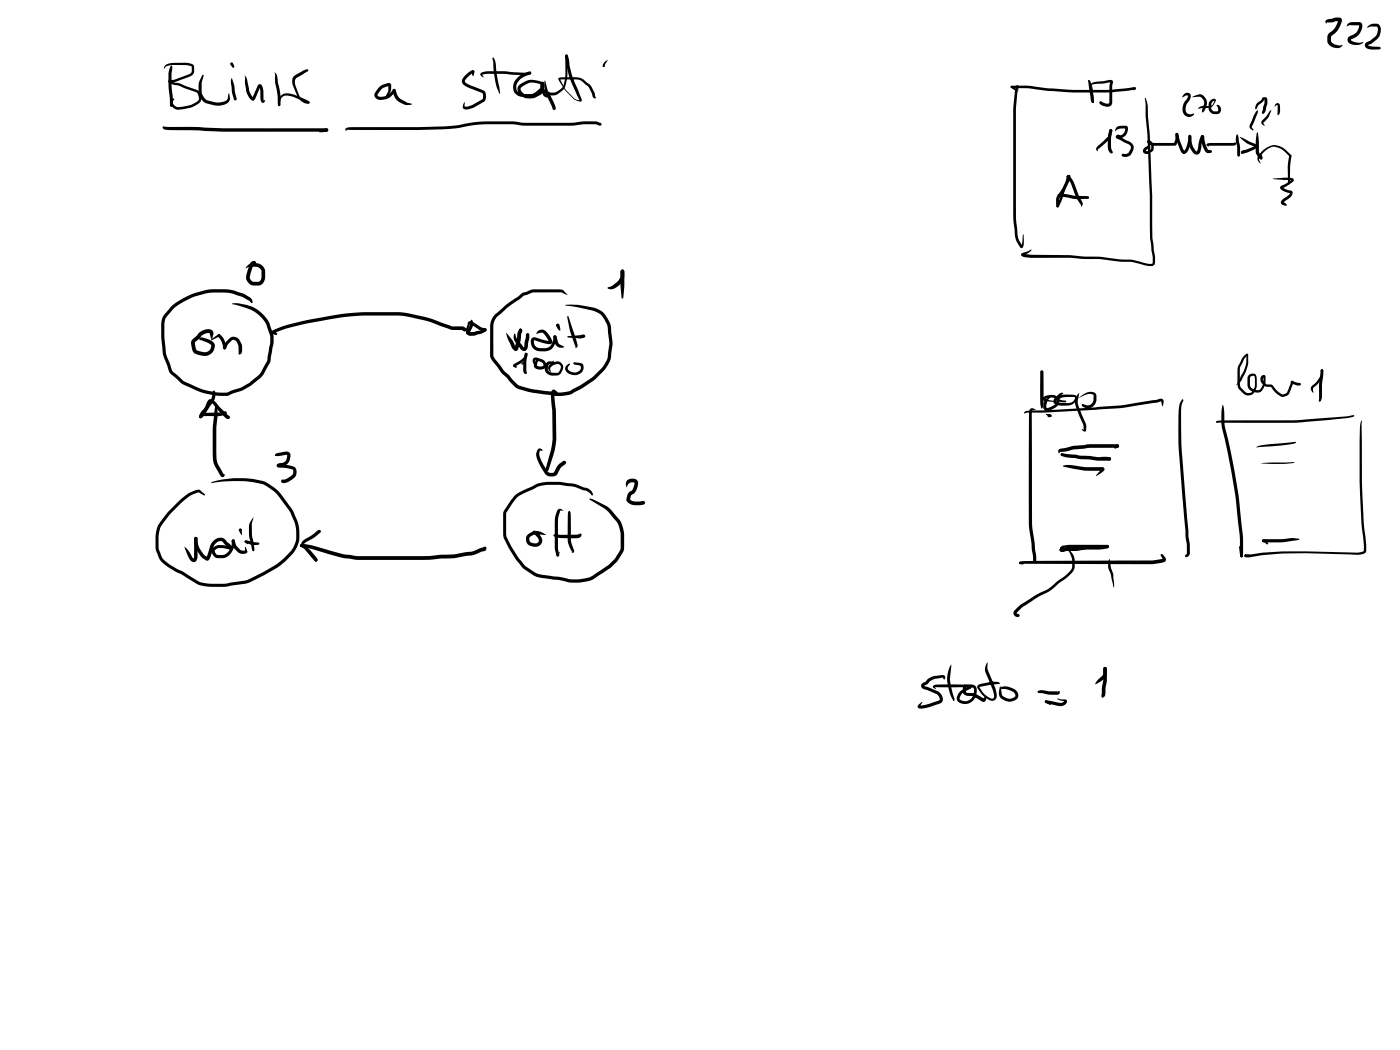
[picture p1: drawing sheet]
<svg xmlns="http://www.w3.org/2000/svg" width="285mm" height="214mm" viewBox="0 0 285 214" stroke-linecap="round" stroke-linejoin="round" font-family="sans-serif">
<g fill="#000">
<path d="M33.6 13.3l.7-.3 1-.2a8.9 8.9 0 0 1 3.6 .2h.2a.66 .66 0 0 1 .4 .8 1.42 1.42 0 0 1-1 1.8 10.3 10.3 0 0 1-3.4 1.2h-.6l-.2-.3 .1-.2 1.2-.1 3-1.1 .3-.3 .1-.3v-.9l-.3-.2-.8-.1-2.6-.1a1.7 1.7 0 0 0-1.8 .8l-.1-.1zM34.3 16.4l.3-.1 .7 .4 1.2 .2 3.5 1.4a1.79 1.79 0 0 1 .6 2.7l-.5 .3a7.1 7.1 0 0 1-4 1 1.34 1.34 0 0 1-1.2-1.9l.4-.4 .2 .2-.4 .5 .1 .4 .6 .6 .7 .1a6.1 6.1 0 0 0 3.7-1.2 1.31 1.31 0 0 0-.4-1.9l-3.5-1.3-.9-.1a1.43 1.43 0 0 1-1.1-.7zM34.9 13.3a2.08 2.08 0 0 1 0 1.8v2.4l.3 2.5v1.5l-.3 .3-.3-.3-.2-3a11.1 11.1 0 0 1 .2-4.8zM41.2 15.3l.1-.1 .2 .2-.4 1.6v1.9a2.15 2.15 0 0 0 1.3 1.6l1.9 .4 1.4-.3 .6-.4 .3-1.2 .2 1.1a1.52 1.52 0 0 1-1.3 1.3l-1 .1-.8-.1a4.1 4.1 0 0 1-2.2-.7l-.5-.5a3.2 3.2 0 0 1-.6-2.6l.2-1zM47.2 15.9l.5 1.6 .5 2.6-.1 .3-.2 .1-.3-.2-.3-1.2-.1-1.3a2.56 2.56 0 0 1 0-1.9zM47 12.8l.2-.1 .2 .2 .3 .6-.1 .3-.3-.1-.4-.6zM47 12.8h.4l.4 .8-.8-.4zM49.8 15.4v-.1a2.96 2.96 0 0 1 .7 2l.3 1.4 .8 1.2h-.3l1.2-2.5a.57 .57 0 0 1 .7-.2 .57 .57 0 0 1 .3 .6l.2 2.7h-.1l.3-.1a.42 .42 0 0 1-.4 .6 .42 .42 0 0 1-.4-.6l-.1-1.9-.2-.8 .2-.1-.9 2.3a.62 .62 0 0 1-.5 .6 .62 .62 0 0 1-.7-.4l-.8-1.5zM56 14.7l.3 .4a26.5 26.5 0 0 1 .8 6.2l-.3 .3-.2-.3-.1-2.1-.5-2.3zM77.3 17.7l1.3-.7a.6 .6 0 0 1 .7-.1 .6 .6 0 0 1 .4 .6l-.2 1-.7 1.1-.2-.2 .5-.9-.1-1.1 .2 .1-1.5 .6-.8 1.3a.95 .95 0 0 0 1.2 .3l.9-.3 1-1.2 .2-.1 .3 .1-.1 .5-.7 .8a2.3 2.3 0 0 1-3.4 .2v-.7zM80 18.2l.2-.1 .3 .1 .4 1.2 .5 .6 1.4 .9 1.1 .3-.2 .1-1.2 .1-1.5-.8-.7-.9-.4-1.3zM96.1 14.4l.2-.1 .3 .2-.1 .9-.2 .1-.3-.9z"/>
<path d="M94.7 15.4l.9-.8a.57 .57 0 0 1 1 0l-.3 .3a4.3 4.3 0 0 0-1.7 1.6l.1 .2 .5 .4 2.9 1.2a1.5 1.5 0 0 1 .4 2.4l-2 1.2-1.6 .4a.65 .65 0 0 1-.7-.3 .65 .65 0 0 1 .1-.8l.3-.4 .1 .9 1.3-.3 2.2-1.2 .1-.3-.1-.9-3.3-1.4a1.21 1.21 0 0 1-.9-1 1.21 1.21 0 0 1 .7-1.2zM97.9 14.9l.5-.3 .9-.1h3.5l4 .3 .9-.1-.1 .2 .3-.3a.38 .38 0 0 1 .2 .5 .38 .38 0 0 1-.5 .2l-4.8-.3h-3.7l-1 .2 .4 .4-.1 .1-.6-.4zM100.4 11.7a4 4 0 0 1 .6 2.6l.7 3.4v1.4a16.9 16.9 0 0 1-1.3-6.7l-.1-.6zM105.4 15.8l1.2-.8a1.45 1.45 0 0 1 1.5-.4l.1 .3-.1 .1-.4 .1h.2a3.4 3.4 0 0 0-2.8 2.4 1.35 1.35 0 0 0 1.6 1.6h1.2a3 3 0 0 0 2.1-1.3v-.6a3.2 3.2 0 0 0-4 .7v.1a1.92 1.92 0 0 0 2.8 1.3l1-.4 .3-.4 .3-.9-.1-.4h.1l-.2-.3v-.2a.65 .65 0 0 1 .7 .3 .65 .65 0 0 1 0 .7l-.3 1-.6 .6a3.6 3.6 0 0 1-3.1 .6 1.82 1.82 0 0 1-1.3-2.4 3.7 3.7 0 0 1 4.9-.5 1.47 1.47 0 0 1-.5 1.8l-.6 .4a3.1 3.1 0 0 1-2.7 .5 2.12 2.12 0 0 1-2.2-1.3 2.12 2.12 0 0 1 .8-2.5zM110.1 18.2l.5 .4 .6 .6 1 .5-.1 .1a1.44 1.44 0 0 1-1.9-1.1zM115.1 11.2l.2-.1 .3 .3-.1 2.6a5.8 5.8 0 0 1-.9 4.3 2.63 2.63 0 0 1-3.4 .8l-.5-.3a1.46 1.46 0 0 1-.3-2.1h.3v.2l-.1 .3 .1-.1 .1 1 .7 .5a1.85 1.85 0 0 0 2 0l1.1-.9 .4-1.4 .1-1.2zM110.9 16.5h.1l.6 2 1.3 2.6 .3 .9-.1 .3h-.5l-.7-1.6a6.4 6.4 0 0 1-1.1-4.2zM115.1 11.2l.2-.1 .3 .2a26.1 26.1 0 0 0 2.4 7.9l.4 .9a.37 .37 0 0 1 0 .5 .37 .37 0 0 1-.5 0l-1.1-.4a11.8 11.8 0 0 1-3.1-3.9 .33 .33 0 0 1 0-.4 .33 .33 0 0 1 .4-.1l3.1-.1 1.4 .4 1.7 1.4 .7 1.3 .1 .8 .3 .3-.2 .2-.4-.3-1-2.1-1.6-1.3-1-.2h-3.2l.1-.1v.2a8.4 8.4 0 0 0 2.9 3.8l.6 .3h.5l-.1 .1a26.3 26.3 0 0 1-2.7-7.3l-.3-1.8zM123.2 12.6l.6-.5-.6 .9v.5a.26 .26 0 0 1-.4 0 .26 .26 0 0 1 0-.4zM205.8 17.5h.2a21.5 21.5 0 0 1 5.1 .2 93.2 93.2 0 0 0 15.6 .5l4.3-.5 .3 .3-.4 .3a46.6 46.6 0 0 1-10.1 .5 78.4 78.4 0 0 1-10.6-.7l-4.2-.2-.3-.2zM205.8 17.5h.3l1.2 1.1-.2 .1-1.3-.8zM207 17.4l.1-.1 .2 .2-.5 4.8 .1 22.3 .3 3.5 .3 .8 .6 1.2h-.2l.2-.7 .2-1.7 .2 1.4a1.22 1.22 0 0 1-.5 1.4l-.4-.3a5.4 5.4 0 0 1-1.1-3.7l-.2-2.3v-21.9l.4-3.9z"/>
<path d="M207.1 17.3l.2 .2 .1 1.1-.4-1zM221.6 16.3l.2 .2-.3 .3zM221.7 16.3l.2 .2-.2 .1-.1-.1zM221.7 16.3l.3 .3a12.1 12.1 0 0 1 .7 3.9v.4h-.3l-.3-.4-.4-2.4-.1-1.6zM230.9 17.8l.3 .1v.3l-.4-.1zM230.8 18l.2-.2 .3 .2-.5 .4-.1-.1zM241.1 19.2a.79 .79 0 0 1 1.1-.2 .79 .79 0 0 1 .1 1.2l-.1 .2a2.19 2.19 0 0 0-.6 2.6h.1a1.15 1.15 0 0 0 1.3 .1l.1 .2a1.38 1.38 0 0 1-1.8 .3 1.38 1.38 0 0 1-.5-1.8l.2-.7 .7-1 .2-.6-.4-.1-.8 .4zM242.8 19.7l.6-.3a1.61 1.61 0 0 1 1.8 .2 1.61 1.61 0 0 1 .5 1.8l-.4 1-.3 .4a.24 .24 0 0 1-.3-.1 .24 .24 0 0 1 0-.3l.4-1.2a1.24 1.24 0 0 0-1.1-1.5l-1.2 .1zM270 4.1l.4-.2 1.7-.3a.76 .76 0 0 1 1.1 .7 5.2 5.2 0 0 1-2.2 3.2v.9a1.71 1.71 0 0 0 1.8 .9l.4-.2 .1 .1a1.85 1.85 0 0 1-3-.7l-.1-1 .3-.6a4.4 4.4 0 0 0 2-2.7l.2 .1h-.8l-.7 .3-1-.1-.2 .3-.1-.3zM274.4 4.9l.7-.4h1.4a.84 .84 0 0 1 .8 .4 .84 .84 0 0 1 0 .9 3.3 3.3 0 0 1-2.2 2.2v.2a2.88 2.88 0 0 0 2.2 .4h.3a2.18 2.18 0 0 1-3.1-.1 .91 .91 0 0 1 .8-1.3 2.17 2.17 0 0 0 1.4-2.1h-1.9l-.7 .3zM278.6 5.3l.7-.4 .8-.1a1.16 1.16 0 0 1 1 1.7l-.2 .7-.4 .6-1.1 1-.8 .4 .6 .2 1.7 .1 .2 .3-.1 .2a2.53 2.53 0 0 1-1.9 .1l-.3-.1a.81 .81 0 0 1-.9-.7 .81 .81 0 0 1 .8-.9l1.2-.8a1.99 1.99 0 0 0 .5-2.1l-.1-.1h-1.1l-1 .3zM33.3 25.8l7.2 .1a63 63 0 0 0 9.4 .2h16.6l.2 .1 .1 .3-.1 .2a482 482 0 0 1-33.2-.3l-.4-.4z"/>
<path d="M33.3 25.8l.4 .4-.5-.1-.1-.1zM57.2 19.4h.1a2.55 2.55 0 0 1 2.8-.1l2.7 1.2 .2 .3v.2l-.2 .1-2.9-1.3-.9-.3a1.36 1.36 0 0 0-1.9 .8v1.1l-.1 .1h-.3a2.35 2.35 0 0 1 .5-2.1zM59.8 15.6l2-1.2 .7-.3 .2 .1 .1 .1-.2 .3-1.9 1.1a1.09 1.09 0 0 0-.6 1.4l.8 2.3a2.02 2.02 0 0 0 1.8 1.3l.3 .1a.58 .58 0 0 1-1 .2l-.7-.5-.6-.5-1-2.4a1.92 1.92 0 0 1 .1-2zM62.6 20.8l.4-.1v.3l-.3 .1zM65 26.6l1.5-.5 .2 .1 .1 .3-.2 .3-1.1 .1h-.5l-.1-.1zM70.4 26.1l.2-.1a7.7 7.7 0 0 1 3.1-.1h1.6a181.8 181.8 0 0 0 18-.4 41.4 41.4 0 0 1 13.4-.5h9.7l2.6-.3h2.4l.6 .3a.42 .42 0 0 1 .4 .5l-.3 .1-.8-.3h-2.3l-2.6 .3h-9.3a47.1 47.1 0 0 0-12.8 .3l-.9 .2a194.2 194.2 0 0 1-19.7 .4l-3.2-.1 .1 .4-.3-.4zM215.5 39.5a9.5 9.5 0 0 1 3.4 .4h2.6l.3 .3-.3 .3h-2.9l-3.1-.6-.1-.2zM217.3 35.7l.3 .1-.1 .4-.3-.1zM217.2 35.8a.83 .83 0 0 1 1.1 .7l.3 .6 1.1 3 .7 1.2v.4l-.2 .3-1.1-1.7-1-2.9-.9-1.5zM217.5 35.6h.2a1.13 1.13 0 0 1-.1 1.5l-.8 1.8-1 1.4-.3 1.9h-.4v-.3a2.87 2.87 0 0 1 .1-1.9l1-1.5 1.1-2.1zM222.2 17l.8-.3 2.8-.4a.55 .55 0 0 1 .8 .5l-.2 .8 .1 3.3a1 1 0 0 1-1.6 .8l-.4-.2a.7 .7 0 0 1-.6-.8h.4a1.6 1.6 0 0 0 1.5 .3l.1-3.7 .2-.6v.1l-3.8 .5 .5 3.3-.1 .3-.2 .1-.2-.2 .1-1.2-.3-2.3zM223.4 29.8l2.3-2.1h.4v.4l-2.6 2.3v.5l-.3-.5z"/>
<path d="M225.9 26.4a.4 .4 0 0 1 .5 .1 .4 .4 0 0 1 0 .5l-.4 1.2-.3-.1-.1-.2zM225.9 26.4l.4-.1 .2 .3-.1 .2h-.4l-.2-.2zM225.9 26.5l.3-.2 .3 .3-.3 1.3v2l.4 1.1-.1 .2a.95 .95 0 0 1-.9-1.1l-.1-1.8zM227.4 25.9l.8-.3a1.51 1.51 0 0 1 1.4 .2 1.66 1.66 0 0 1-1.9 2.2v-.3l2.1 1.1a1.33 1.33 0 0 1 .9 1.8l-.3 .7a1.48 1.48 0 0 1-2 .5 .44 .44 0 0 1 .2-.5 .44 .44 0 0 1 .5 .1l.6-.3 .5-.8a.75 .75 0 0 0-.6-1l-1.9-1a.49 .49 0 0 1-.4-.7 .49 .49 0 0 1 .8-.1h.1a1.33 1.33 0 0 0 .9-1.4l.1 .1-1.5 .1-.7 .5 .1-.5zM233.1 20h.1a7.8 7.8 0 0 1 .5 3.9 266.5 266.5 0 0 1 .9 22.1v2.4l.6 3.7v1.3a.83 .83 0 0 1-1.2 .8l-3.5-.9h-2.6l-3.9-.5-3.5-.1-2.6-.2h-7.9l-1.7-.2-.4-.4 .3-.3 1.8 .3 7.9 .1 2.6 .2 3.6 .1 3.8 .5 2.7 .1 2.7 .7 1.1 .1 .3-.2v-1.1l-.5-3.7a281.6 281.6 0 0 0-.9-24.8zM233.6 28.7l.3-.2 .2 .1v.4l-.2 .1-.2-.1zM233.7 28.6h.4l.3 .4 .3 .1h4.4l-.1 .1 .3-.8v-1.1l.1-.2h.4l.1 1.3-.5 1.2-4.7 .1a.98 .98 0 0 1-1-1.1zM233.7 28.6a1.19 1.19 0 0 1 1.2 1.1 1.4 1.4 0 0 1-1.4 1.7 .77 .77 0 0 1-.8-.8 .77 .77 0 0 1 .8-.8l.6-.5-.1 .7-.7 .7 .3 .1 .7-.4 .1-.9-.5-.4h.1l-.3-.1-.1-.2zM239.4 27.1l.2-.1 .3 .3 .3 1.4 .9 2a5.4 5.4 0 0 0 .9-3.2h.2a.67 .67 0 0 1 .3 .9l-.2 1a2.18 2.18 0 0 1-1.2 2l-.4-.2-.5-.8-.6-1.7-.3-1.3zM242 27.5h.5a4.5 4.5 0 0 0 1 3.3h.2l.1-.2 .6-2.6 .1-.4 .3-.1 .3 .3-.3 .8-.4 2.2a.85 .85 0 0 1-.7 .7 .85 .85 0 0 1-.9-.5 4.2 4.2 0 0 1-.8-3.5zM244 22a1.58 1.58 0 0 1 1.4-.4l1.3-.1 .3-.3 .3-.7-.6 .5-.1 1.1 .5 .6h.7l.2-.5-.1-.5-.2-.2a.68 .68 0 0 1 .7 .1 .68 .68 0 0 1 .2 .7l-.1 .5-.3 .3-1 .1a1.29 1.29 0 0 1-1.1-1.3v-.4a1.29 1.29 0 0 1 .8-1.3l.4-.1a.36 .36 0 0 1 .3 .3 .36 .36 0 0 1-.2 .4l-.4 .7-.5 .4-2.5 .3zM244.6 27.6l.4-.1 .2 .3-.1 .2-.4 .1-.2-.3z"/>
<path d="M244.6 27.6l.2-.1 .4 .2a5.7 5.7 0 0 0 .8 2.8l.7 .2v.4l-.7 .1-.4-.1a4.8 4.8 0 0 1-1-3.2zM245.8 29.3l.7-.2h4.6l.4-.1a.36 .36 0 0 1 .1 .4 .36 .36 0 0 1-.4 .2l-5.3 .1-.2-.1zM245.7 29.3l.4 .1 .1 .3-.1 .1-.4-.2zM251.9 27.3l.2 .4 .4 2.3v1.6l-.3 .3-.3-.3-.2-2.5a2.19 2.19 0 0 1 .2-1.8zM252.3 31.2l.1 .1v.4l-.3 .1-.1-.3zM252.4 27.9l3.6 1.5 .2 .3-.3 .3-.6-.2a5.7 5.7 0 0 1-2.9-1.9zM252.7 30.9h.3l.4 .2v.1a.38 .38 0 0 1-.5 .1 .38 .38 0 0 1-.2-.3zM252.7 30.9l.2-.1 .2 .2v.2l-.4-.1zM255.9 22.5l.2 .1v.3l-1.2 2.9 .3 .7-.2 .1-.6-.7a1.39 1.39 0 0 1 .4-1.2l.5-1.2zM257 19.9a.59 .59 0 0 1 .6-.1 .59 .59 0 0 1 .4 .5v.9l-.2 .6a1.66 1.66 0 0 1-.6 1.4l-.3-.3 .5-1.8 .1-.9 .1 .1h-.3l.1-.1-.3 .5-.8 .7-.4 .7-.2 .2-.2-.2 .3-1 1-.7zM255.9 27.1l.1-.2a13 13 0 0 1 .3 4l.8 1.3-.3 .3a2.15 2.15 0 0 1-1.1-1.6zM252.8 30.8l2.1-.8 1-.6a.43 .43 0 0 1 .2 .5 .43 .43 0 0 1-.4 .3l-1.8 .9h-.8l-.2 .2-.2-.2z"/>
<path d="M257 30.8a3.2 3.2 0 0 1 5.2 .1l.7 .8-.2 .3-.1-.1a4.3 4.3 0 0 0-3.4-2 4.3 4.3 0 0 0-2.9 2.6l.4 .6-.1 .2-.5-.7a1.65 1.65 0 0 1 .7-1.7zM256.8 31.5l.2 .1a.56 .56 0 0 1-.2 .9l-.3-.3zM258.6 22.6l.2-.1v.2a4.1 4.1 0 0 1-1.4 2.2l-.2 .2 .3 .5-.6-.3-.1-.5zM259.2 36.4l3.4-.2a.52 .52 0 0 1 .7 .1 .52 .52 0 0 1-.1 .7l-1.5 1.1-.6 .2v-.2l1.2 .6a.71 .71 0 0 1 .9 .4 .71 .71 0 0 1-.3 .9l-1.5 1.2 .6 .5-.2 .3-.2-.2a.68 .68 0 0 1-.8-.4 .68 .68 0 0 1 .4-.9l1.1-.7 .3-.6 .1 .1a2.66 2.66 0 0 1-2.1-1.1 1.46 1.46 0 0 1 1.2-.8l1.2-.8v.1l-1.6-.1zM259.7 21.1l.6-.1 .3 .4v1.4l-.4 .6-.2-.1 .1-1.9h-.3l-.3 .4zM262.4 37.1l.2 .3-.2 .2-.2-.2zM262.5 31.7l.2-.2 .2 .2-.2 2.3-.1 3.4-.2 .2-.2-.2v-3.5zM50.3 54.1l.7-.4 1.3-.1a1.86 1.86 0 0 1 1.7 1.7v1.1a1.62 1.62 0 0 1-1.6 1.7h-.5a1.75 1.75 0 0 1-1.7-2.3l.6-1.9a.75 .75 0 0 1 .5-.7 .75 .75 0 0 1 .8 .3v.5l-.2 .2-.2-.1-.1-.4a.24 .24 0 0 1 .1 .2 .24 .24 0 0 1-.2 .2l-.6 1.9a.98 .98 0 0 0 .5 1.3l1.3 .1 .2-.2 .3-.6v-1.3a1.21 1.21 0 0 0-.9-1h-1.4l-.9 .3zM126.5 55l.2-.1a.85 .85 0 0 1 .4 1.1 3.3 3.3 0 0 1-2.8 2.9l-.6-.3 .6-.2a4.1 4.1 0 0 0 2-2zM126.5 55l.2-.1 .3 .1a3 3 0 0 1 .1 1.9l-.2 3.7-.2 .2-.1-.2-.3-3.7a3 3 0 0 1 .2-1.9zM208 51.6l1.9-.8a.65 .65 0 0 1-.6 .7l-1.1 .6-.2-.1zM217.2 35.9l.2-.2 .2 .2-.2 1.2-1.2 3.6-.6 1.4-.3 .1h-.2v-.3l1.2-2.9z"/>
<path d="M215.4 39.6h.3l.4 .3-.2 .1-.4-.1zM43 69.1l1.4-1.1 .3 .1 .1 .2-.1 .2-1.6 .8-.1-.1zM40.4 67.8a2.08 2.08 0 0 1 2.9-.4l.2 .5-.4 1.3-.4-1.4a2.24 2.24 0 0 0-2.3 1.3l-.7 .7 .3 1.5a3.6 3.6 0 0 0 2.1 .4 1.29 1.29 0 0 0 .9-1.4l-.7-.5-1.4-.7-.2 .2-.1-.1a.43 .43 0 0 1 .6-.5l1.1 .3 .9 .5a1.62 1.62 0 0 1-.4 2.7 3.2 3.2 0 0 1-3.5-.7l-.2-.6a1.51 1.51 0 0 1 .2-1.9zM43.3 79.7l.3-.1 .1 .1-.1 .2zM43.4 79.7l.2-.2a.68 .68 0 0 1 .3 .9 2.35 2.35 0 0 1-.7 1.7l-1.6 2.5a.75 .75 0 0 1-1 .5v-.5l.2-.1-.2 .1 2.4-3.2zM44.4 68.1a1.06 1.06 0 0 1 1.1 .8l.5 1.3v.8a.48 .48 0 0 1-.5-.1 .48 .48 0 0 1-.1-.5l-.5-1.3a1.04 1.04 0 0 1-.5-1zM46.1 69.5l.6-.6a1.35 1.35 0 0 1 2.1 .3l.5 1.2-.1 1.5a.36 .36 0 0 1-.3 .2 .36 .36 0 0 1-.4-.2v-1.5l-.5-1a.61 .61 0 0 0-.9 0 3 3 0 0 0-1.1 1.6l-.3 .1-.3-.3 .4-.9zM34.8 62.4a14.2 14.2 0 0 1 15.5-2.2l.9 .6 .3 .8-.2 .1-.6-.5a12.2 12.2 0 0 0-5.3-1.6 13.9 13.9 0 0 0-10.3 3.5l-1.3 1.5-.3 1.1v2.9l.3 3.2 1.2 3.7 1.4 1.2a5.1 5.1 0 0 0 2.8 1.7 14.4 14.4 0 0 0 7.1 1.5l-.1 .1 1.1-.5 1.7-.5 1.6-1 2.2-1.8 1.6-2.8 .5-2.9a4.8 4.8 0 0 0-.5-3.8 6.3 6.3 0 0 0-4.3-4l-2.8-.8v-.1a7.8 7.8 0 0 1 4.4 .8 7.1 7.1 0 0 1 3.8 5l.2 .8v1.3l-.6 3.7-1.4 2.8-.9 .9-1.8 1.5-1.8 1-1.5 .4a4.4 4.4 0 0 1-3 .6h-.6a17.9 17.9 0 0 1-6.8-2.3l-2.8-2.5-1.4-3.9-.3-3.3 .1-3.3 .4-1.1zM55.4 67.4l1.7-.8a67.6 67.6 0 0 1 25.3-2.9l1.7 .3a35.7 35.7 0 0 1 7.7 2.4l2.5 .1 .7 .4 .1 .2-.1 .3-.4 .1-.5-.3h-2l-1-.4a31 31 0 0 0-11.5-2.6 70.9 70.9 0 0 0-22.3 3l-1.5 .6v-.3l.5 .3 .2 .2-.3 .2-.8-.3-.1-.2zM95.3 65.6l.4-.2 .5 .1 2.1 1.2a.57 .57 0 0 1 .7 .7l-.2 .1-1.1-.3-2-1.3-.3 1 .1 .9-.3 .3a.91 .91 0 0 1-.2-1.2zM95.9 65.2l.1-.1a1.94 1.94 0 0 1-.2 2.3l-.3 .6h-.5l-.1-.2 .7-1.5zM95.3 67.7l2.4-.4 .8-.3-.1 .1 .4-.3 .3 .3a1.28 1.28 0 0 1-1.2 .9l-1.3 .3-1 .1-.3-.1-.1-.3z"/>
<path d="M103 67.7l.5 .5a5.7 5.7 0 0 1 1.4 2.3l.3 .3h-.4l.4-1.6 .2-1.5 .3-.7 .3-.1a.62 .62 0 0 1 .1 1.1l-.1 1.3-.4 1.5a.63 .63 0 0 1-.6 .7 .63 .63 0 0 1-.7-.5l-.9-2zM104.8 67.9l.4 1 1.5 1.9 .4-2.7 .3-.3 .3 .1a3.2 3.2 0 0 1-.2 2.1v.4a.84 .84 0 0 1-.5 1 .84 .84 0 0 1-1-.4l-1.3-1.8-.1-.7zM104.5 74.2l2.2-1.4 .2-.9 .2-.1 .3 .2-.1 .7-.4 .6-.8 .6-1.2 .7v-.2l.4 .3-.2 .2-.6-.3zM105.7 67l.3-.1 .3 .3-.4 .5-.2-.1zM107 71.8l.3 .1 .1 .2-.2 .2h-.3l-.1-.2zM106.9 72l.2-.2 .3 .3-.2 1.5v1.9a.49 .49 0 0 1-.2 .7l-.3-.2-.2-.5v-1.9zM109.5 67.4a1.37 1.37 0 0 1 2.2 .7l.5 .8a.7 .7 0 0 1 .2 1 .7 .7 0 0 1-1 .1l-2.7-.7a1.26 1.26 0 0 0 1.3 1.6h.9a1.8 1.8 0 0 0 1.8-2l.1-.6h.4a2.65 2.65 0 0 1-3.3 3.2 1.79 1.79 0 0 1-1.5-2.7l.5-.1 1.9 .5 1.1 .2-.1 .2-.9-1.5a.85 .85 0 0 0-1.3-.2l-.4 .1zM108.6 73l.6-.2 1.2 .4a1.07 1.07 0 0 1 .8 1.3 1.07 1.07 0 0 1-1.3 .7 1.01 1.01 0 0 1-1.2-.9 1.01 1.01 0 0 1 1.2-1l-.4 .4-.2 .7 .7 .2a.47 .47 0 0 0 .7-.2 .47 .47 0 0 0-.4-.6l-1.3-.4-.3 .7-.3-.6zM111.3 73.8l.4-.2 1.1-.1-.2 .4-.7 .2a.96 .96 0 0 0-.4 1.1 .96 .96 0 0 0 .8 .7h.9a1.02 1.02 0 0 0 1-1.2l-.5-.6-.7 .1a.91 .91 0 0 0-.9 1.2l.1 .2a.69 .69 0 0 1-.4-1.1 1.69 1.69 0 0 1 2.6-.5 1.61 1.61 0 0 1-1.2 2.5h-.5a1.58 1.58 0 0 1-1.7-.9 1.58 1.58 0 0 1 .3-1.8zM112.4 79.5l.3-.2 .3 .4-.1 .6 .3 3.2 .1 5.9-.6 3-1 3.3-.3 .2h-.2l-.1-.4 1.1-4 .3-2.1-.1-5.9-.2-2.7v-.8zM112.8 68.3h.2l.3 .2 .5 1.5 1.1 .6a1.31 1.31 0 0 1-1.5 0l-.5-.9-.2-1zM113.3 66l.3-.1a.95 .95 0 0 1 .4 1.2v.3l-.4-.4-.4-.7z"/>
<path d="M113.3 66l.3-.1 .3 .1 .3 1.1-.9-.7zM115.6 68.4l3.2-.3 .4 .3-.3 .4-.7 .1-2.6-.2-.1-.1zM100.8 64l2.2-1.9 3.3-2.4 2-.8h5.9l.5 .2 .9 1-1.5-.6-5.8 .1-1.7 .6-3.2 2.3-1.7 1.6a2.96 2.96 0 0 0-1.3 2.8l.1 5.5 2.1 3.1 3 3 2.9 .8 3.6 .4a7.3 7.3 0 0 0 4-.1l.6-.4a14 14 0 0 0 6.9-6l.2-1.3a8.3 8.3 0 0 0 0-4.2 4.3 4.3 0 0 0-3-4.4l-3.1-.7-2.5-.4v-.1a17.1 17.1 0 0 1 5.7 .5 4.9 4.9 0 0 1 3.6 5 8.8 8.8 0 0 1 0 4.3 5.1 5.1 0 0 1-2.1 4.1 13 13 0 0 1-3.6 2.9l-1.2 .7a6.8 6.8 0 0 1-5.6 .8l-3.6-.5-2.9-.7-.7-.4-1.6-1.9a5.7 5.7 0 0 1-1.8-2l-1.2-1.5-.4-.7v-4.4a5.9 5.9 0 0 1 .4-3.4zM115.6 64.3l1.8 5.1 .2 1.2a.21 .21 0 0 1-.2 .3 .21 .21 0 0 1-.2-.3l-1.2-3.2-.5-2.9zM115.4 74.3l.5-.3 .2 .1-.5 .7v.3a1.49 1.49 0 0 0 1.4 .7 1.49 1.49 0 0 0 1.3-.9l-.1-.4-1.3-.3-.2-.2 .1-.2a1.69 1.69 0 0 1 1.5 .1 1.2 1.2 0 0 1-.2 2.1 1.88 1.88 0 0 1-3-1.2zM211.9 75.5h.4l.1 .2-.3 .8-.3-.8zM211.9 75.5h.4l.1 .3 .1 6.5-.4 .9-.3-.9zM219.5 80.2l.2-.2-.3 1.7a7.7 7.7 0 0 0 1.2 3.4l.5 1.4v1.1a.49 .49 0 0 1-.4 .3 .49 .49 0 0 1-.5-.4l.1-.1 .5 .1-.1 .1-.2-1.2-.7-1.5a7.1 7.1 0 0 1-.9-3.3l.1-.6zM253.8 72.2l.1-.2 .2 .2a7.9 7.9 0 0 1-2 6l-.5 .3 .6-.9 1.1-2.2a5.8 5.8 0 0 0 .5-3.2zM253.7 72.2l.2-.2 .2 .2-.2 .2zM253.4 72.4l.5-.4 .2 .2-.8 1-.8 1.6-.1 3.1 .2 .9 .9 .9a1.2 1.2 0 0 0 1.3 .2 1.2 1.2 0 0 0 .6-1.1l.1-2a.5 .5 0 0 0-.6-.3 .5 .5 0 0 0-.4 .5v1.3a1.43 1.43 0 0 0 2.1 .9l.6-1.1v-1.4l.1 .1-.2 .2 .1 .5 .6 .7 1.1 .1 .2 .2a4.8 4.8 0 0 0 2 1.8l.9-.4 .8-1.9a.4 .4 0 0 1 .2-.5 .4 .4 0 0 1 .5 .2l1.3 .3v.4a1.88 1.88 0 0 1-1.7-.3l-.1-.1 .3-.1-.9 2.4-.5 .3-.9 .2a4 4 0 0 1-2.1-1.9l-.2-.1-1.1-.1-.7-.7a.87 .87 0 0 1-.3-1.1 .87 .87 0 0 1 1-.5 3.1 3.1 0 0 1-1.2 3.5 1.85 1.85 0 0 1-2.4-1.7v-1a.97 .97 0 0 1 1-1.2 .97 .97 0 0 1 .9 1.2v1.3a1.89 1.89 0 0 1-1.8 2l-.9-.3-1.1-1.2-.1-.7v-2.6a2.5 2.5 0 0 1 .5-1.9l.4-.9zM269 75.2h.3l.1 .9-.2 2v2.8l-.3 .8-.2 .1-.2-.2 .1-3.4z"/>
<path d="M42.5 81.4l.2-.1h.4a3.8 3.8 0 0 1 1.6 1.6l2 1.8 .1 .3-.1 .2-.3 .1-.5-.3-3.1-3.2-.7 1.4-.8 1.1-.2 .5v-.2v.5a.43 .43 0 0 1-.6-.2 .43 .43 0 0 1 .2-.6l.4-.7a3.2 3.2 0 0 0 1-1.7zM41.3 84.3l.4-.1v.3l-.3 .1zM41.4 84.2l.3-.1 2.9-.1 1.3-.3 .3 .4-.1 .2-.4 .2a8.8 8.8 0 0 1-4.1 .1h-.3zM41.3 84.3h.4l.3 .4-.6-.1zM44 82.5l.1 .1a10.5 10.5 0 0 1-.1 4.6l.1 6.5 .3 .8 1.1 2-.2 .1 .3-.1 .2 .2-.1 .1a.48 .48 0 0 1-.5 .4 .48 .48 0 0 1-.4-.5 6.9 6.9 0 0 1-1.4-3.2l-.1-6.7 .4-3.2 .1-1zM56.1 92.4l.3-.1 1.6-.3a.88 .88 0 0 1 1 .2 .88 .88 0 0 1 .1 1 1.88 1.88 0 0 1-2.1 1.8v-.2l-.3 .3-.3-.1a.52 .52 0 0 1 .5-.7h.4a1.12 1.12 0 0 0 1.1-.9l.1-.8-2.5 .3zM56.4 94.6l.3-.1 .2 .1-.1-.1a4.8 4.8 0 0 1 3.4 .8 1.68 1.68 0 0 1-.4 2l-1.6 1a.69 .69 0 0 1-1-.3l.1-.3 1-.2 1.2-.8 .2-.4-.1-.7a5.8 5.8 0 0 0-2.8-.4l-.4-.2zM109.5 91.5l.5-.2 .5 .3-.1 .2-.5-.1-.1 .6a7.6 7.6 0 0 0 1.9 3.9h1.1l1-1.7 .8-.6 .3-.1 .3 .1a.5 .5 0 0 1-.2 .7l-.8 .6-.7 1.3a1.74 1.74 0 0 1-2.6-.1 7.1 7.1 0 0 1-1.7-4.1zM112.5 79.4l.3-.1 .6 .4 .2 .3-.1 .2-.3 .1-.7-.4zM127.6 97.9a1.43 1.43 0 0 1 2.3 .3 2.73 2.73 0 0 1-1.4 2.7l-.2 .9-.1-.1 .5 .3 .5 .1 1.8-.1 .2 .1 .1 .5a4.1 4.1 0 0 1-2.8 .1l-.9-.7 .1-1.2a1.54 1.54 0 0 1 1-1l.4-.8 .1-.7-.6-.1-.5 .2-.5 .9-.2-.7zM208.7 83.8l.9-.2h2.9l15.7-1.1 7.3-1.1 .6-.2a.58 .58 0 0 1 .8 .6l-.2 .9-.3-1-.8 .3-7.3 1.1-15.8 .9h-3.2l-.7 .2-.1-.1zM209.7 83.3l.6-.2 .7 .4h-.8l-.1 .9v22.3l.8 6.2a1.89 1.89 0 0 1 0 1.5l-.2 .1-.4-.3-.8-7.5v-22.3z"/>
<path d="M212.5 80.8a2.13 2.13 0 0 1 3 .4 1.64 1.64 0 0 1-1.2 2.1 1.18 1.18 0 0 1-1.7 .1 1.72 1.72 0 0 1 .8-2.4l.5-.1-.4 .4a1.46 1.46 0 0 0-.3 1.8l1.6-.7a.81 .81 0 0 0 .2-1 .81 .81 0 0 0-.9-.5l-1.3 .3 2 .5v.1l-1.6-.1a.63 .63 0 0 1-.6-.1 .63 .63 0 0 1-.2-.7zM215.6 91.5l2.9-.7 3.2-.3 5.8-.1 .3 .2 .1 .2-.2 .3-.2 .1h-5.5l-3.4 .3-1.6 .4h-1.1l-.3 .4-.2-.4zM216 92.4l.3-.1 7.2 .8h2.4l.2 .1 .1 .2-.1 .3-.2 .1h-2.5l-5.6-.6a2.13 2.13 0 0 1-1.9-.6zM214.8 81l.9-.8a.45 .45 0 0 1 .4-.3 .45 .45 0 0 1 .4 .4l-.2-.1-1.3 1.5 1 .3 1.2 .1a1.39 1.39 0 0 0 1.7-1.1v-.1l-.6-.1-2.1 .2-.5 .3 1.3 .3 .1 .1-.1 .2h-.7a.99 .99 0 0 1-1.1-.6l.2-.5 .7-.4h2.6a.87 .87 0 0 1 .6 .8 .87 .87 0 0 1-.5 .8l-.6 .4-.7 .2h-1.4l-.9-.2a.8 .8 0 0 1-.7-.6 .8 .8 0 0 1 .3-.8zM216.4 94.9l.1-.1a14.4 14.4 0 0 1 4.7 .3h3.3l.4 .4-.1 .3h-.5l.1 .1a21.1 21.1 0 0 1-8-1zM216 92.4l.3-.1 1.1 .6-1.2-.1-.3-.2zM219.4 81.2l.5-.4a2.72 2.72 0 0 1 2.9-.9l.4 .4v1a1.7 1.7 0 0 1-1 1.7 1.7 1.7 0 0 1-2-.5l.3-.3 .9 .3a1.23 1.23 0 0 0 1.2-1.2l.1-.8a1.13 1.13 0 0 0-1.6-.1zM224.3 95.3l.2-.1a.42 .42 0 0 1 .4 .3 .42 .42 0 0 1-.3 .5l-1.4 .9 1-1.4v.1zM224 93.1a3.7 3.7 0 0 1 2.2 .1l-.1 .5-.2 .1-.8-.4-1-.2zM227.3 90.6l.2-.1 .3 .1-.1 .5-.2 .1-.3-.2zM226.9 90.9l.6-.4 .3 .3-.1 .3-.7 .2-.2-.2zM240.6 81.4l.2-.1 .2 .1-.4 1a60.5 60.5 0 0 0 .1 10.9l1.4 16.5a7.5 7.5 0 0 1 .1 3l-.4 .5-.5 .1-.1-.2 .4-.5v-1.9l-.2-1.6-.7-8.6a118.2 118.2 0 0 1-.8-15.9l.2-2.2z"/>
<path d="M247.6 85.9l.1-.1 .2 .2-.2 .1zM247.6 85.8l.6-.2h6.2a141.4 141.4 0 0 0 20.2-.9l1-.2 .2 .2-.2 .1-1.3 .3a118.1 118.1 0 0 1-19.9 1l-6.7-.1zM247.6 85.9l.2-.1 .3 .3zM249 82.3a12.8 12.8 0 0 1 .3 4.2 150.5 150.5 0 0 1 3 15.1l.2 2.6a42.3 42.3 0 0 1 .6 9l-.1 .2h-.4l-.1-.7a41.4 41.4 0 0 0-.6-8.4 124.5 124.5 0 0 0-3.1-17.3l-.1-.5a10.7 10.7 0 0 1 .3-4.2zM255.7 91.1l.8-.4 2.1-.3 5.1-.5 .2 .2-.1 .1a40.1 40.1 0 0 1-7.5 .8zM256.6 94.3l6.9-.1-1.8 .2zM269 75.2h.2a1.04 1.04 0 0 1 .1 1.1 5.5 5.5 0 0 1-1.9 2.8v.9a1.01 1.01 0 0 1-.4-1.2 4.2 4.2 0 0 0 1.9-3.2zM277.3 85.5l-.1 1.1 .1 3.7a140.6 140.6 0 0 0 .9 20.6 1.99 1.99 0 0 1-.2 1.6l-.7 .4-1.1 .1a127.8 127.8 0 0 0-19.2 0l-2.9 .5a.47 .47 0 0 1-.5-.1 .47 .47 0 0 1-.2-.4h.7a51.5 51.5 0 0 1 11.8-.7l10.7 .2 1.1-.3v-1.2a145.3 145.3 0 0 1-.9-21.7l.1-2.8 .2-.6zM37.5 111.3a5.9 5.9 0 0 1 1.7 2.3l.3 .2v-4.2h.4h-.4l.4-.3 .3 .3h-.3h.3v3.6a.88 .88 0 0 1-.1 .9 .88 .88 0 0 1-1 .3l-.5-.6zM39.6 109.4l.3-.1a1.06 1.06 0 0 1 .4 1.2 4.8 4.8 0 0 0 2 3h-.3l.8-2.5a1.94 1.94 0 0 1 3.1-1l.4 .4a1.26 1.26 0 0 1 .8 1.4l-.2 .1-.3-.2-1.2-1.3a1.26 1.26 0 0 0-1.9 .8l-.7 2.3a.61 .61 0 0 1-.3 .6 .61 .61 0 0 1-.7-.1 4.7 4.7 0 0 1-2.2-4.6zM35 103.4l.9-.9a7.3 7.3 0 0 1 4.7-2.8l1.2 1.1-.3 .1-1.1-.7a7.5 7.5 0 0 0-4 2.7 21.1 21.1 0 0 0-3.7 4.5l-.4 1.7v2.5l.7 1.8 .4 .6a19.4 19.4 0 0 0 4.4 2.7l2.6 1.7a12.8 12.8 0 0 0 6.6 .2l2.5-.3a6.7 6.7 0 0 0 2.6-1.1l3.5-1.9a9.7 9.7 0 0 0 4.6-5.2 8.5 8.5 0 0 0-1-5.5l-2.8-4-.9-.8-1.7-1.1a26.2 26.2 0 0 0-10.8-.4 18 18 0 0 1 11.1-.2l.5 .3a8.5 8.5 0 0 1 2.5 2.1l2.3 3.1a9.6 9.6 0 0 1 1.5 6.6l-.2 .6a10.9 10.9 0 0 1-4.8 5.1l-3.5 1.9a7.3 7.3 0 0 1-2.8 1.1l-2.5 .3a13.8 13.8 0 0 1-7-.3l-2.6-1.6a17.9 17.9 0 0 1-4.9-3.2l-.9-2.1v-1.2a6.6 6.6 0 0 1 1.9-5.8zM43.4 111.5l1.1-.5h1l1.7 .4-.1 .4-.2 .1-2.4-.3-.8 .5 .1 .4 .4 .4 1.2 .1a2.4 2.4 0 0 0 1.8-2.3l.1-.8h.4a3.3 3.3 0 0 1-2 3.7h-1.4a1.35 1.35 0 0 1-.9-2.1z"/>
<path d="M47.3 109.9h.4l.4 1.2 .9 .9 .9 .1-.1 .2 .2-1 .3 .9a.62 .62 0 0 1-.9 .6l-.8-.3-.9-.9-.4-.7-.1-.8zM48.7 107.7a.51 .51 0 0 1 .5 .2 .51 .51 0 0 1 .1 .5l-.1 .6-.6-1zM49.9 110.1h.3v.3h-.3zM50 110l2.6 .5 .2 .2-.2 .2a3.5 3.5 0 0 1-2.5-.4l-.3-.2zM49.9 110.1l.3 .1 .3 .5-.1 .1-.5-.4zM51.5 105.4h.1l-.3 1.6a8.6 8.6 0 0 0 .3 3.3l.2 1.7-.2 .2-.3-.2-.3-1.6a7.7 7.7 0 0 1-.1-4zM61.2 110.9l.1-.1a6.9 6.9 0 0 1 3.3 .5l5.4 1.6 2.7 .3h14.6l2.6-.3a16.4 16.4 0 0 0 5-.5 5.4 5.4 0 0 0 3-.8l.5-.1-.1 .2 .2-.3a.29 .29 0 0 1 .4 0 .29 .29 0 0 1-.1 .4h.2a1.14 1.14 0 0 1-1 .6 7.7 7.7 0 0 1-3.5 .9l-2.1 .4h-2.7l-2.4 .3h-14.6l-2.9-.4-6.3-1.8-2.2-.4-.2-.3zM61.2 110.9h.4l.3 .7-.8-.3zM61.8 111a7.3 7.3 0 0 1 2.8 3l-.1 .2h-.4zM61.6 110.2l3.3-2.3 .4 .1 .1 .2a9.1 9.1 0 0 1-3.3 2.3l-.2 .3 .1 .3 1.7 2 .9 .7-.1 .4-.2 .1-.3-.1-2.2-2.6a.89 .89 0 0 1-.2-1.4zM64.2 113.8h.3l.1 .2-.1 .3-.4-.1-.1-.2zM108.5 108.2h.4l.3 .4h-.7z"/>
<path d="M107.4 108.9a2.65 2.65 0 0 1 3.8 0h-.6a2.52 2.52 0 0 0-2.7 .5l-.1 .1a.91 .91 0 0 0 1.2 1.1l.4-.1a.6 .6 0 0 0 .2-.9l-.9-.9 .2-.1h-.4l-.1-.2 .4-.4 .4 .2a2.41 2.41 0 0 1 1.2 1.9 1.51 1.51 0 0 1-2.3 1.1 1.43 1.43 0 0 1-.7-2.3zM112.7 109l.2-.2 .2 .3-.2 .1zM112.9 108.8h5l.1 .1-.1-.1 .2-.2a.5 .5 0 0 1 .3 .6 .5 .5 0 0 1-.6 .3l-.8 .1a11.2 11.2 0 0 1-4.1-.4l-.2-.2zM112.7 109l.3-.1 .3 .3zM113.8 112.4h.1l-.1 .8-.2 .1-.2-.1-.1-.2zM113.6 103.8a.6 .6 0 0 1 .7-.1l.4 .3h-.6l-.4 1.1a16.5 16.5 0 0 0-.1 4.5v2.1l.3 1.3-.3 .3-.3-.2-.3-1.1v-2.4a15.9 15.9 0 0 1 .1-4.7zM115.8 104.2l.1-.2 .2 .2-.2 .4zM115.8 104.2l.1-.2 .3 .4v4.8a6.8 6.8 0 0 0 .7 3.1l-.3 .3-.2-.1 .2-.2h-.1a4.9 4.9 0 0 1-.9-3.1v-4.3zM104.9 100.8a11 11 0 0 1 3.6-1.8 7.8 7.8 0 0 1 4.9-.9l3.3 .4 1.8 .6a3.1 3.1 0 0 1 2.1 1.1l.2 .6-.2 .1-.4-.4a3.4 3.4 0 0 0-1.9-.9l-1.2-.4a17.9 17.9 0 0 0-7.3-.2l-1.3 .6a8.6 8.6 0 0 0-3.3 1.8l-2.1 3.1v4.3v.5l1 1.9 1.2 2a8 8 0 0 0 5.5 3.9l3 .3a9.3 9.3 0 0 0 6.8-.2l3.1-2a8.1 8.1 0 0 0 2.6-3.2l.1-.4a9.7 9.7 0 0 0-.4-4.5l-.4-.8-2-2.3-3.6-2.4 .1-.1 .7 .2 2.6 1.3a12.5 12.5 0 0 1 2.9 3l.3 .8a10.2 10.2 0 0 1 .5 4.8l-.2 .7a8.5 8.5 0 0 1-2.9 3.5l-2 1.3a7.8 7.8 0 0 1-5.8 1.5l-2.5-.5-2.9-.4a8 8 0 0 1-5.4-3.3l-1.9-2.9a5.6 5.6 0 0 1-1-2.5v-4.7l1.4-2.2zM207.5 114.4h.4v.3l-.4 .1zM207.7 114.4l3.5-.2 23.4-.1 2.2-.4-.1 .2-.4-.9 .2-.2a1.07 1.07 0 0 1 .7 1.6l-2.6 .5-26.9-.1-.2-.2zM207.5 114.4h.3l.8 .4a.85 .85 0 0 1-1.1-.2z"/>
<path d="M215.8 111.7l.6-.2h2.7l1.1-.3 .2 .1 .1 .3-.3 .3-1.4 .3-2.7 .1-.4-.4zM216.2 111.1l1.5-.2h7.7l.3 .1 .1 .3-.3 .3h-7.8l-1.5-.2-.1-.1zM215.9 111.4l.3-.1a10.8 10.8 0 0 0 5.6-.3l.3 .1a.38 .38 0 0 1-.4 .5 9.4 9.4 0 0 1-5.8 .2zM217.4 111.9a3.4 3.4 0 0 1 1 4.5l-1.2 1.2-1.9 1.4a10.3 10.3 0 0 1-3.9 2.5 23.9 23.9 0 0 0-4.4 3.2l.1 .2 .4 .2a.44 .44 0 0 1-.2 .5 .44 .44 0 0 1-.5-.1l-.4-.5 .1-.6a17.4 17.4 0 0 1 4.6-3.4l.5-.2a10.8 10.8 0 0 0 4-2.7l1.5-1.1a2.73 2.73 0 0 0 1.2-1.5v-.1a4.9 4.9 0 0 0-.9-3.5zM215.8 111.7l.2-.1 .4 .3-.1-.1 .2-.1a7.1 7.1 0 0 1 3.7-.4l1.7-.3 .3 .3-.1 .2-.3 .2-2.2 .2a5.6 5.6 0 0 0-2.9 .4h-.8l-.2-.3zM215.9 111.4l.2-.1 1.5 .2 1.4-.2 1.9-.1a13.2 13.2 0 0 0 4.4-.2h.4l.1 .3-.4 .3a14.4 14.4 0 0 1-4.5 .3h-1.9a4 4 0 0 1-3.1-.1zM225.2 111l.3-.1 .2 .2v.4l-.2 .1-.3-.1zM225.8 113.9l.2 .4 .2 1.3a7.9 7.9 0 0 1 .6 3.9h-.1l-.5-2.5-.3-.8a2.9 2.9 0 0 1-.1-2.3zM252.3 111.2l.1 .1 .6 1.8v.3l-.2 .1-.3-.3zM252.6 113h.4l.1 .2-.2 .2h-.3zM253.4 113l.2-.1 .2 .3-.2 .2-.2-.1zM253.5 112.9h.9l.1 .1-.1 .2-.8 .1-.2-.2z"/>
<path d="M257 109.9l4.6-.2a4.9 4.9 0 0 1 3 .1l-.1 .1a25.9 25.9 0 0 1-6.3 .5l-1.2-.1zM257 109.9h.5l.7 .8-.2 .2-.5-.4-.5-.2zM189.9 139.8l.2-.2 .2 .2-.2 .2zM190 139.6l.1-.1a25.8 25.8 0 0 1 6.7 0l.8 .2 .2 .2-.1 .2-.3 .1-.7-.3-6.6 .1-.2-.2zM187.7 139.2l.7-.4a2.88 2.88 0 0 1 2.2-1.2l1.1-.1a.54 .54 0 0 1 .7 .2 .54 .54 0 0 1-.2 .7l-.2-.5-1.3 .3a2.95 2.95 0 0 0-2 1.2l-.5 .2 2.8 1.2a1.5 1.5 0 0 1 .5 2.4 12.8 12.8 0 0 1-4.2 1.1 .46 .46 0 0 1-.5-.4 .46 .46 0 0 1 .3-.5l.7-.5-.4 .9v-.2a11.5 11.5 0 0 0 3.8-1l.1-.1v-.4l-.5-.7-2.8-1.1a.65 .65 0 0 1-.3-1.1zM193.7 135.3v.4a10.3 10.3 0 0 0 .7 6.7l-.2 .3-.2-.2a8 8 0 0 1-.7-6.7zM201 134.9l.1 .1v1.2l.2 .7a13 13 0 0 1 1.6 4.3 1.09 1.09 0 0 1-.4 1.4 1.09 1.09 0 0 1-1.4-.3l-.3-.1a5.2 5.2 0 0 1-1.8-2.4l.5-.5a9 9 0 0 1 3.7-.5l.2 .1a.2 .2 0 0 1 .2 .3 .21 .21 0 0 1-.4 .1l-3.8 .6a4.4 4.4 0 0 0 2.5 2.3 .55 .55 0 0 0 .5-.3 .55 .55 0 0 0-.1-.6l-.2-.9-1.5-3.8v-.9zM203.6 139.6l.3 1.3a1.64 1.64 0 0 0 2.5 1.1 .63 .63 0 0 0 .3-.6 .63 .63 0 0 0-.4-.5 3.3 3.3 0 0 0-2.3-.6l-.3-.2a1.96 1.96 0 0 1 2.3 0l.5 .2a1.28 1.28 0 0 1 .8 1.4 1.28 1.28 0 0 1-1.2 1.1 2.25 2.25 0 0 1-2.7-1.5zM224.7 135.9l.3-.1a1.11 1.11 0 0 1 .3 1.4l-.1 .4a3.6 3.6 0 0 1-2.3 1.8l.5-.9 1.1-1.1zM224.7 135.9l.3-.1 .3 .1 .1 .4a10.2 10.2 0 0 1-.3 3.7l-.1 1.6-.6 .5-.2-.6 .4-3zM190 139.8l.1-.1 .2 .1 .2 .5zM194.1 142.5l.1-.1 .1 .2h-.2z"/>
<path d="M196.2 139.5l.3-.1a2.71 2.71 0 0 1 2.1 .2 2.41 2.41 0 0 1-.5 3.1 2.41 2.41 0 0 1-3.2 0 2.11 2.11 0 0 1 1.3-2.4l1.2-.6h.3l.1 .2-.2 .3-1.1 .6a1.7 1.7 0 0 0-1.1 1.6h.1a1.84 1.84 0 0 0 2.2-.1 1.84 1.84 0 0 0 .4-2.3l-1.6-.1 .2-.1-.1 1.1 .4 .2a4.1 4.1 0 0 1 3.2 1.1h.1l-.1 .1 .4-.4a.59 .59 0 0 1 .1 .8 .59 .59 0 0 1-.9 .1l-1.7-1-1.2-.1-.6-.3-.3-.5zM211.3 140.8l.1-.1 .2 .2-.2 .2zM211.4 140.7l.8-.2 1.5 .3 1.5-.1 .3 .3-.1-.2a.3 .3 0 0 1 .5 .2 .3 .3 0 0 1-.3 .4h-2.3l-1.9-.3-.1-.2zM211.3 140.9l.2-.2 .4 .4zM212.8 142.7l.3-.1 2.5 .5a.95 .95 0 0 0 1.1-.4l.1 .1-.2-.1a1.38 1.38 0 0 1-1.3-.5l.8 .2a.95 .95 0 0 1 1.2 .4 1.33 1.33 0 0 1-1.8 .9l-2.6-.5-.2-.3zM212.8 142.7l.4-.1 .8 .8-.1 .2-1.1-.5-.1-.2z"/>
<circle cx="215.6" cy="39.7" r=".22"/>
<circle cx="252.2" cy="31.6" r=".22"/>
<circle cx="208.2" cy="51.9" r=".29"/>
<circle cx="45.7" cy="70.8" r=".33"/>
<circle cx="95.2" cy="67.8" r=".3"/>
<circle cx="106" cy="67.2" r=".34"/>
<circle cx="61.4" cy="111.1" r=".28"/>
<circle cx="216.1" cy="111.9" r=".32"/>
<circle cx="221.9" cy="111.3" r=".31"/>
</g>
<g fill="#000">
<path d="M106.3 73.9l.3 .1-.1 .1-.2 .1-.1-.1z" fill-rule="evenodd"/>
<path d="M106.3 73.8h.6l-.5 .4-.2-.2z" fill-rule="evenodd"/>
<path d="M212.9 84.3h.7l.2 .2-.3 .2z" fill-rule="evenodd"/>
<path d="M213.4 84.5l.2-.1 .1 .3-.1 .3-.3-.3z" fill-rule="evenodd"/>
<path d="M213.4 84.5l.2-.2 .4 .1-.2 .5z" fill-rule="evenodd"/>
<circle cx="106.3" cy="74.1" r=".1"/>
<circle cx="213.6" cy="84.7" r=".3"/>
<circle cx="213.9" cy="84.7" r=".28"/>
</g>
</svg>
